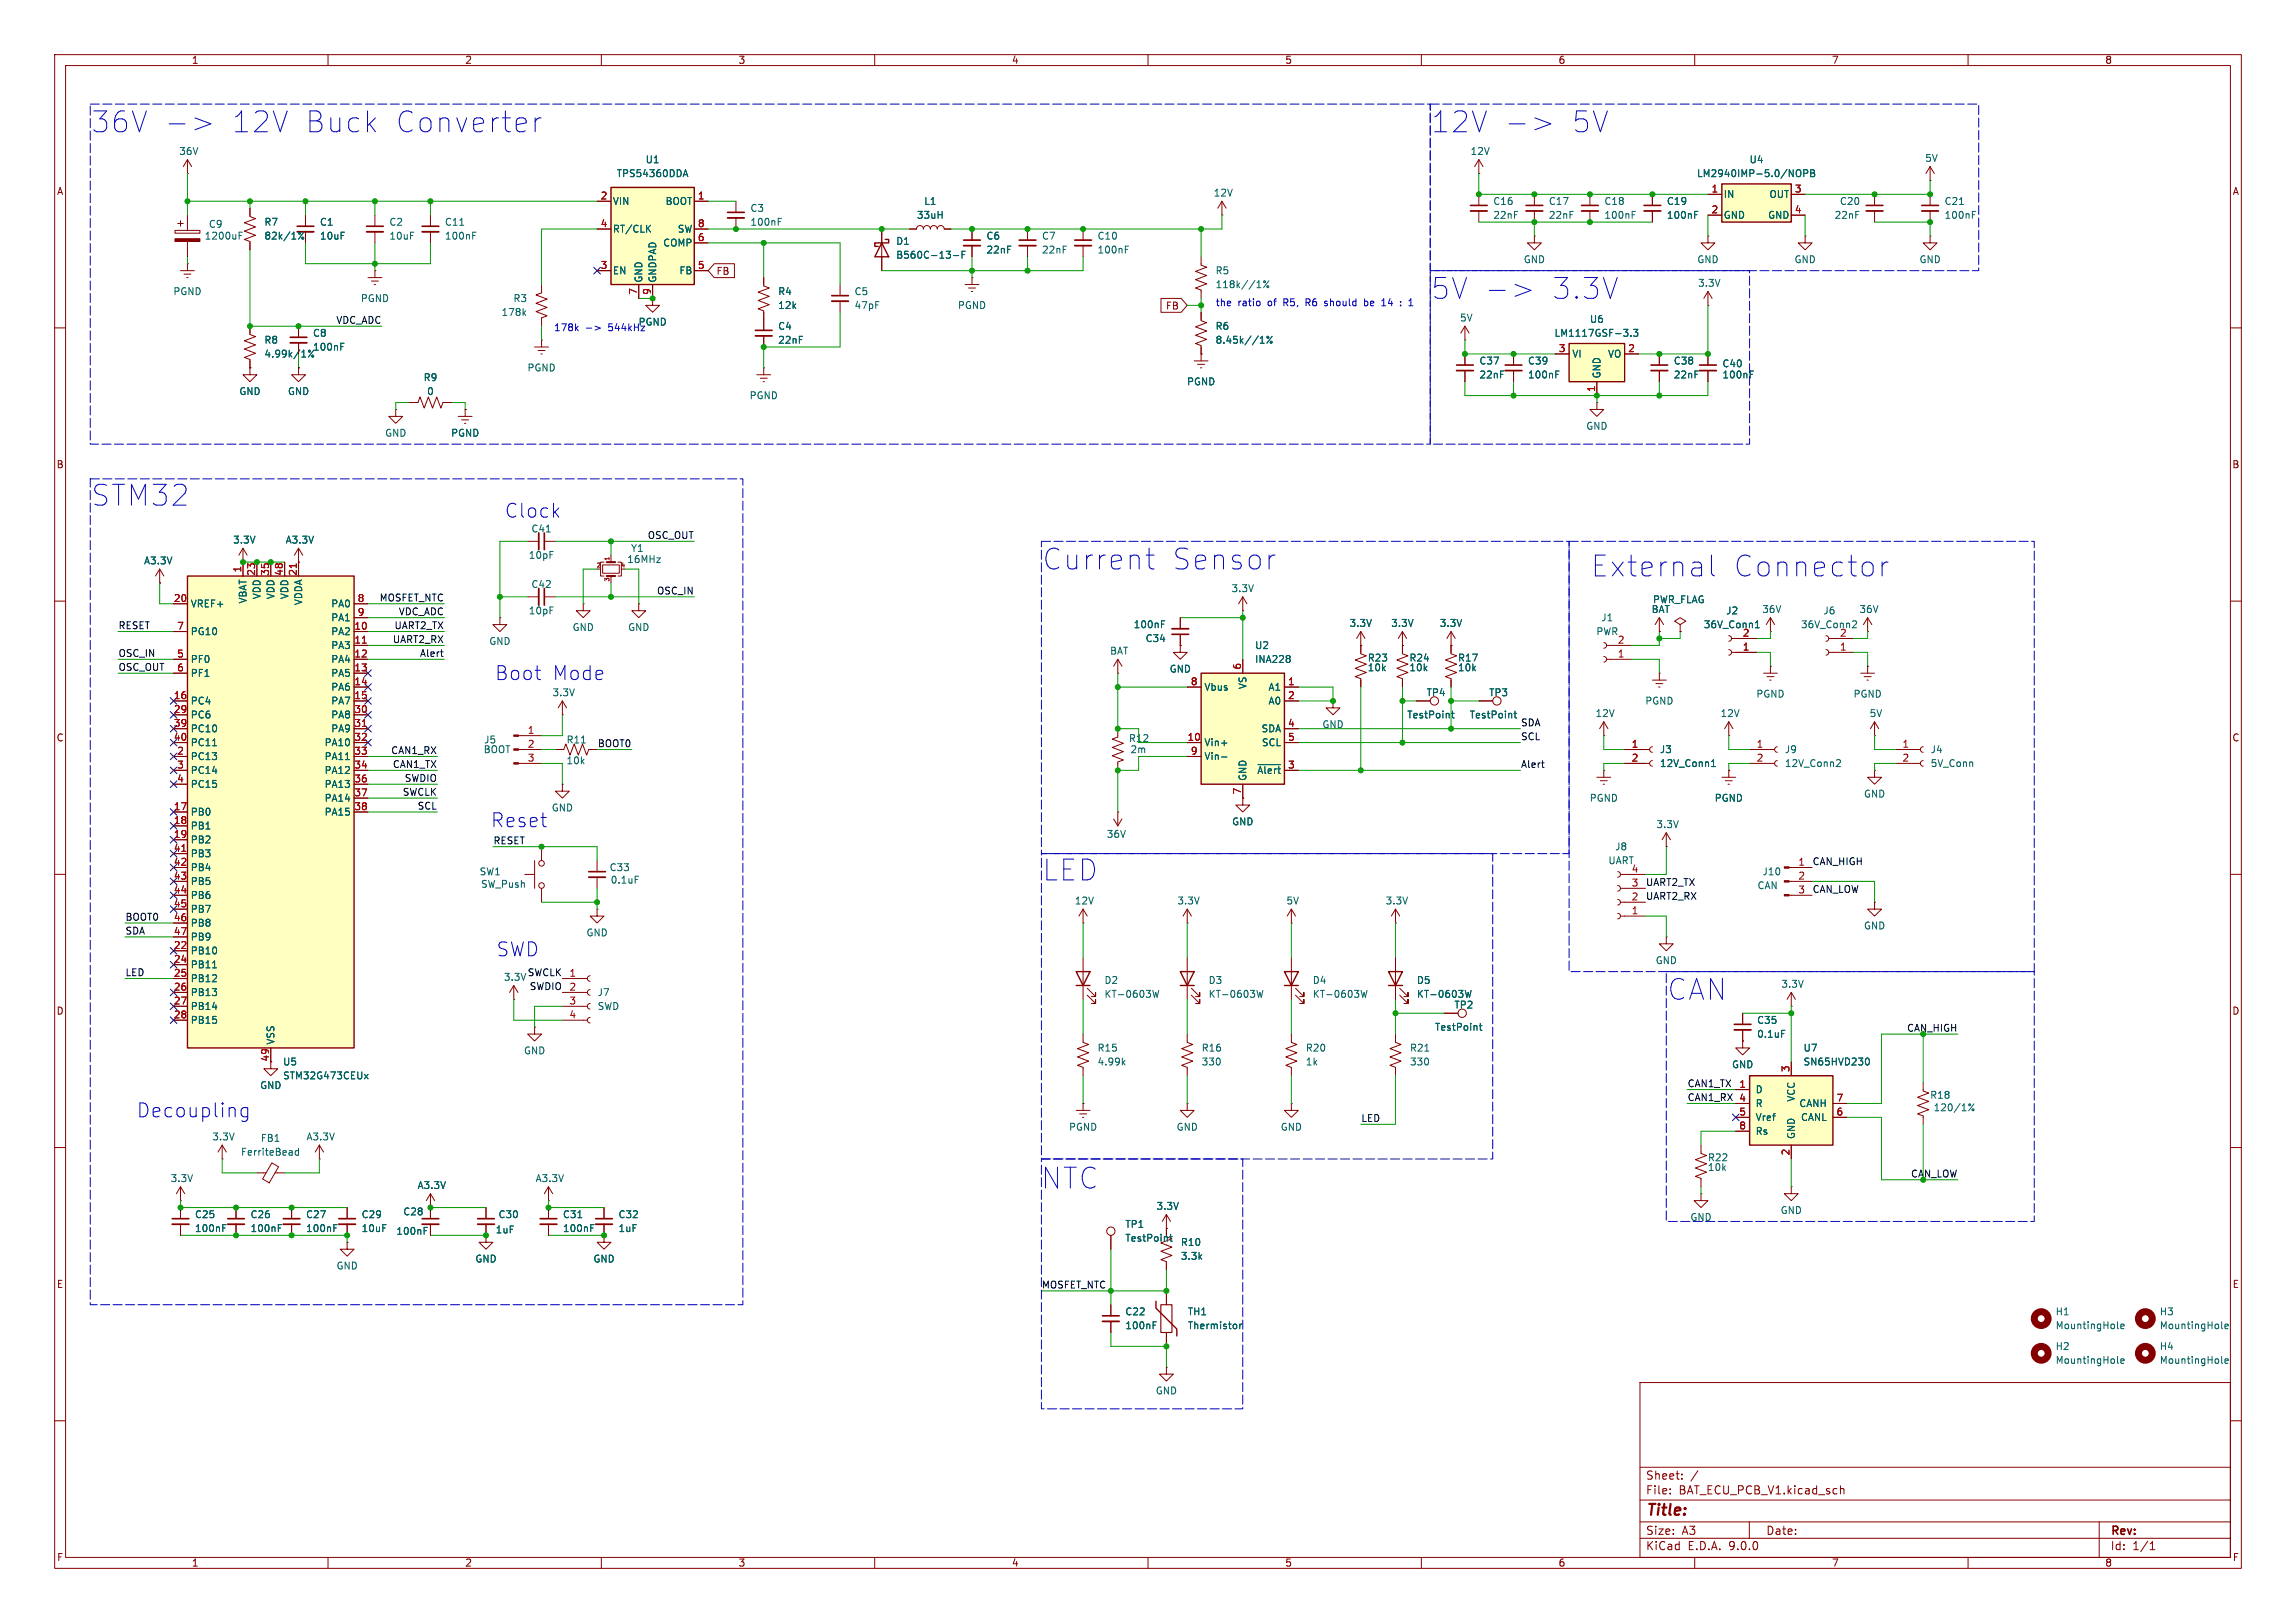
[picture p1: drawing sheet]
<svg xmlns="http://www.w3.org/2000/svg" width="420mm" height="297mm" viewBox="0 0 420 297" stroke-linecap="round" stroke-linejoin="round" font-family="sans-serif">
<defs><g id="words">
<g font-size="5.3" fill="#0000c2">
<text x="16.5" y="24.5">36V -&gt;</text>
<text x="41.7" y="24.5">12V Buck</text>
<text x="71" y="24.5">Converter</text>
<text x="261.6" y="24.5">12V -&gt;</text>
<text x="286.8" y="24.5">5V</text>
<text x="261.6" y="55">5V -&gt;</text>
<text x="283.1" y="55">3.3V</text>
<text x="16.5" y="92.8">STM32</text>
<text x="190.5" y="104.5">Current</text>
<text x="214" y="104.5">Sensor</text>
<text x="290.8" y="105.8">External</text>
<text x="316.7" y="105.8">Connector</text>
<text x="190.5" y="161.4">LED</text>
<text x="304.8" y="183.2">CAN</text>
<text x="190.2" y="217.8">NTC</text>
</g>
<g font-size="3.5" fill="#0000c2">
<text x="92.2" y="95">Clock</text>
<text x="90.4" y="124.7">Boot</text>
<text x="100.9" y="124.7">Mode</text>
<text x="89.7" y="151.6">Reset</text>
<text x="90.7" y="175.2">SWD</text>
<text x="24.9" y="204.7">Decoupling</text>
</g>
<text font-size="2.8" fill="#840000" x="301" y="277.9">Title:</text>
<g font-size="2.1" fill="#840000">
<text x="301" y="273.7">File:</text>
<text x="301" y="271">Sheet:</text>
<text x="307.1" y="273.7">BAT_ECU_PCB_V1.kicad_sch</text>
<text x="301" y="281.1">Size:</text>
<text x="307.6" y="281.1">A3</text>
<text x="323" y="281.1">Date:</text>
<text x="386" y="281.3">Rev:</text>
<text x="301" y="283.9">KiCad</text>
<text x="308.7" y="283.9">E.D.A.</text>
<text x="316.3" y="283.9">9.0.0</text>
<text x="386" y="283.9">Id:</text>
<text x="390.1" y="283.9">1/1</text>
</g>
<g font-size="1.8" fill="#840000">
<text x="35" y="11.9">1</text>
<text x="85" y="11.9">2</text>
<text x="135" y="11.9">3</text>
<text x="185" y="11.9">4</text>
<text x="235" y="11.9">5</text>
<text x="285" y="11.9">6</text>
<text x="335" y="11.9">7</text>
<text x="385" y="11.9">8</text>
<text x="10.3" y="35.9">A</text>
<text x="408.3" y="35.9">A</text>
<text x="131" y="50.5">FB</text>
<text x="213.2" y="56.8">FB</text>
<text x="10.3" y="85.9">B</text>
<text x="408.2" y="85.9">B</text>
<text x="10.3" y="135.9">C</text>
<text x="408.2" y="135.9">C</text>
<text x="10.3" y="185.9">D</text>
<text x="408.2" y="185.9">D</text>
<text x="10.3" y="235.9">E</text>
<text x="408.3" y="235.9">E</text>
<text x="10.3" y="285.9">F</text>
<text x="35" y="286.9">1</text>
<text x="85" y="286.9">2</text>
<text x="135" y="286.9">3</text>
<text x="185" y="286.9">4</text>
<text x="235" y="286.9">5</text>
<text x="285" y="286.9">6</text>
<text x="335" y="286.9">7</text>
<text x="385" y="286.9">8</text>
<text x="408.3" y="285.9">F</text>
</g>
<g font-size="1.8" fill="#006464">
<text x="32.7" y="28.5">36V</text>
<text x="268.9" y="28.5">12V</text>
<text x="352.1" y="29.8">5V</text>
<text x="112.7" y="32.6">TPS54360DDA</text>
<text x="118" y="30.1">U1</text>
<text x="310.3" y="32.6">LM2940IMP-5.0/NOPB</text>
<text x="319.9" y="30.1">U4</text>
<text x="38.1" y="41.9">C9</text>
<text x="48.3" y="41.5">R7</text>
<text x="58.4" y="41.5">C1</text>
<text x="71.1" y="41.5">C2</text>
<text x="81.3" y="41.5">C11</text>
<text x="112" y="37.7">VIN</text>
<text x="121.6" y="37.7">BOOT</text>
<text x="137.2" y="39">C3</text>
<text x="137.2" y="41.5">100nF</text>
<text x="167.6" y="40.2">33uH</text>
<text x="169" y="37.7">L1</text>
<text x="221.9" y="36.2">12V</text>
<text x="273.1" y="37.7">C16</text>
<text x="273.1" y="40.2">22nF</text>
<text x="283.2" y="37.7">C17</text>
<text x="283.2" y="40.2">22nF</text>
<text x="293.4" y="40.2">100nF</text>
<text x="293.4" y="37.7">C18</text>
<text x="304.8" y="40.2">100nF</text>
<text x="304.8" y="37.7">C19</text>
<text x="315.2" y="36.4">IN</text>
<text x="315.2" y="40.2">GND</text>
<text x="323.3" y="40.2">GND</text>
<text x="323.6" y="36.4">OUT</text>
<text x="335.5" y="40.2">22nF</text>
<text x="336.5" y="37.7">C20</text>
<text x="355.6" y="40.2">100nF</text>
<text x="355.6" y="37.7">C21</text>
<text x="37.3" y="44">1200uF</text>
<text x="48.3" y="44">82k/1%</text>
<text x="58.4" y="44">10uF</text>
<text x="71.1" y="44">10uF</text>
<text x="81.3" y="44">100nF</text>
<text x="112" y="42.8">RT/CLK</text>
<text x="121.2" y="45.3">COMP</text>
<text x="123.9" y="42.8">SW</text>
<text x="163.8" y="45">D1</text>
<text x="163.8" y="47.5">B560C-13-F</text>
<text x="180.3" y="44">C6</text>
<text x="180.3" y="46.6">22nF</text>
<text x="190.5" y="44">C7</text>
<text x="190.5" y="46.6">22nF</text>
<text x="200.7" y="46.6">100nF</text>
<text x="200.7" y="44">C10</text>
<text x="112" y="50.4">EN</text>
<text x="117.7" y="51.8" transform="rotate(-90 117.7 51.8)">GND</text>
<text x="120.2" y="51.8" transform="rotate(-90 120.2 51.8)">GNDPAD</text>
<text x="124.2" y="50.4">FB</text>
<text x="222.3" y="50.4">R5</text>
<text x="222.3" y="52.9">118k//1%</text>
<text x="278.6" y="48.4">GND</text>
<text x="310.4" y="48.4">GND</text>
<text x="310.5" y="52.7">3.3V</text>
<text x="328.2" y="48.4">GND</text>
<text x="351" y="48.4">GND</text>
<text x="31.6" y="54.2">PGND</text>
<text x="65.9" y="55.5">PGND</text>
<text x="91.7" y="58">178k</text>
<text x="93.8" y="55.5">R3</text>
<text x="116.7" y="59.8">PGND</text>
<text x="142.2" y="54.2">R4</text>
<text x="142.2" y="56.7">12k</text>
<text x="156.2" y="54.2">C5</text>
<text x="156.2" y="56.7">47pF</text>
<text x="175.1" y="56.7">PGND</text>
<text x="267" y="59">5V</text>
<text x="290.7" y="59.3">U6</text>
<text x="48.3" y="63.1">R8</text>
<text x="48.3" y="65.6">4.99k/1%</text>
<text x="57.2" y="61.8">C8</text>
<text x="57.2" y="64.4">100nF</text>
<text x="142.2" y="60.6">C4</text>
<text x="142.2" y="63.1">22nF</text>
<text x="222.3" y="60.6">R6</text>
<text x="222.3" y="63.1">8.45k//1%</text>
<text x="284.3" y="61.8">LM1117GSF-3.3</text>
<text x="287.5" y="65.6">VI</text>
<text x="294" y="65.6">VO</text>
<text x="77.4" y="70">R9</text>
<text x="96.4" y="68.2">PGND</text>
<text x="217" y="70.7">PGND</text>
<text x="270.5" y="66.9">C37</text>
<text x="270.5" y="69.4">22nF</text>
<text x="279.4" y="69.4">100nF</text>
<text x="279.4" y="66.9">C39</text>
<text x="293" y="69.3" transform="rotate(-90 293 69.3)">GND</text>
<text x="306.1" y="66.9">C38</text>
<text x="306.1" y="69.4">22nF</text>
<text x="315" y="69.4">100nF</text>
<text x="315" y="67.4">C40</text>
<text x="43.7" y="72.5">GND</text>
<text x="52.6" y="72.5">GND</text>
<text x="78" y="72.5">0</text>
<text x="137" y="73.3">PGND</text>
<text x="70.4" y="80.1">GND</text>
<text x="82.4" y="80.1">PGND</text>
<text x="290.1" y="78.8">GND</text>
<text x="42.5" y="99.7">3.3V</text>
<text x="52.2" y="99.7">A3.3V</text>
<text x="97.1" y="97.6">C41</text>
<text x="115.3" y="101.2">Y1</text>
<text x="26.3" y="103.5">A3.3V</text>
<text x="96.6" y="102.5">10pF</text>
<text x="97.1" y="107.8">C42</text>
<text x="114.6" y="103.2">16MHz</text>
<text x="34.8" y="111.4">VREF+</text>
<text x="45.3" y="110.5" transform="rotate(-90 45.3 110.5)">VBAT</text>
<text x="47.9" y="109.7" transform="rotate(-90 47.9 109.7)">VDD</text>
<text x="50.4" y="109.7" transform="rotate(-90 50.4 109.7)">VDD</text>
<text x="52.9" y="109.7" transform="rotate(-90 52.9 109.7)">VDD</text>
<text x="55.5" y="110.8" transform="rotate(-90 55.5 110.8)">VDDA</text>
<text x="60.5" y="111.4">PA0</text>
<text x="60.5" y="113.9">PA1</text>
<text x="96.6" y="112.6">10pF</text>
<text x="225.2" y="108.6">3.3V</text>
<text x="292.8" y="113.9">J1</text>
<text x="302" y="112.4">BAT</text>
<text x="302.3" y="110.6">PWR_FLAG</text>
<text x="315.7" y="112.6">J2</text>
<text x="322.2" y="112.4">36V</text>
<text x="333.5" y="112.6">J6</text>
<text x="340" y="112.4">36V</text>
<text x="34.8" y="116.4">PG10</text>
<text x="60.5" y="116.4">PA2</text>
<text x="60.5" y="119">PA3</text>
<text x="89.4" y="118.2">GND</text>
<text x="104.6" y="115.7">GND</text>
<text x="114.8" y="115.7">GND</text>
<text x="203" y="120">BAT</text>
<text x="207.3" y="115.2">100nF</text>
<text x="209.5" y="117.7">C34</text>
<text x="229.5" y="119">U2</text>
<text x="246.8" y="114.9">3.3V</text>
<text x="254.4" y="114.9">3.3V</text>
<text x="263.3" y="114.9">3.3V</text>
<text x="291.9" y="116.4">PWR</text>
<text x="311.6" y="115.2">36V_Conn1</text>
<text x="329.3" y="115.2">36V_Conn2</text>
<text x="336.5" y="116.6">2</text>
<text x="34.8" y="121.5">PF0</text>
<text x="34.8" y="124.1">PF1</text>
<text x="60.5" y="121.5">PA4</text>
<text x="60.5" y="124.1">PA5</text>
<text x="213.9" y="123.3">GND</text>
<text x="229.5" y="121.5">INA228</text>
<text x="250.1" y="123">10k</text>
<text x="250.1" y="121.3">R23</text>
<text x="257.7" y="123">10k</text>
<text x="257.7" y="121.3">R24</text>
<text x="266.6" y="123">10k</text>
<text x="266.6" y="121.3">R17</text>
<text x="34.8" y="129.1">PC4</text>
<text x="34.8" y="131.7">PC6</text>
<text x="60.5" y="126.6">PA6</text>
<text x="60.5" y="129.1">PA7</text>
<text x="60.5" y="131.7">PA8</text>
<text x="101" y="127.6">3.3V</text>
<text x="220.2" y="126.6">Vbus</text>
<text x="228.2" y="126.2" transform="rotate(-90 228.2 126.2)">VS</text>
<text x="231.9" y="126.6">A1</text>
<text x="231.9" y="129.1">A0</text>
<text x="257.3" y="131.7">TestPoint</text>
<text x="260.9" y="127.6">TP4</text>
<text x="268.7" y="131.7">TestPoint</text>
<text x="272.3" y="127.6">TP3</text>
<text x="291.8" y="131.4">12V</text>
<text x="300.9" y="129.1">PGND</text>
<text x="314.6" y="131.4">12V</text>
<text x="321.2" y="127.9">PGND</text>
<text x="339" y="127.9">PGND</text>
<text x="341.9" y="131.4">5V</text>
<text x="34.8" y="134.2">PC10</text>
<text x="34.8" y="136.8">PC11</text>
<text x="59.3" y="136.8">PA10</text>
<text x="60.5" y="134.2">PA9</text>
<text x="88.5" y="136.2">J5</text>
<text x="103.5" y="136.2">R11</text>
<text x="206.4" y="136">R12</text>
<text x="220.2" y="136.8">Vin+</text>
<text x="230.7" y="134.2">SDA</text>
<text x="230.7" y="136.8">SCL</text>
<text x="241.8" y="133.5">GND</text>
<text x="34.8" y="139.3">PC13</text>
<text x="34.8" y="141.8">PC14</text>
<text x="59.3" y="139.3">PA11</text>
<text x="59.3" y="141.8">PA12</text>
<text x="88.4" y="138">BOOT</text>
<text x="103.5" y="140.1">10k</text>
<text x="206.7" y="138">2m</text>
<text x="220.2" y="139.3">Vin-</text>
<text x="228.2" y="143" transform="rotate(-90 228.2 143)">GND</text>
<text x="229.9" y="141.8">~{Alert}</text>
<text x="303.5" y="138">J3</text>
<text x="303.5" y="140.6">12V_Conn1</text>
<text x="326.4" y="138">J9</text>
<text x="326.4" y="140.6">12V_Conn2</text>
<text x="353.1" y="138">J4</text>
<text x="353.1" y="140.6">5V_Conn</text>
<text x="34.8" y="144.4">PC15</text>
<text x="34.8" y="149.5">PB0</text>
<text x="59.3" y="144.4">PA13</text>
<text x="59.3" y="146.9">PA14</text>
<text x="59.3" y="149.5">PA15</text>
<text x="100.8" y="148.7">GND</text>
<text x="290.7" y="146.9">PGND</text>
<text x="313.6" y="146.9">PGND</text>
<text x="340.9" y="146.2">GND</text>
<text x="34.8" y="152">PB1</text>
<text x="34.8" y="154.5">PB2</text>
<text x="202.4" y="153.5">36V</text>
<text x="225.3" y="151.2">GND</text>
<text x="295.4" y="155.8">J8</text>
<text x="302.9" y="151.7">3.3V</text>
<text x="34.8" y="157.1">PB3</text>
<text x="34.8" y="159.6">PB4</text>
<text x="87.6" y="160.4">SW1</text>
<text x="111.4" y="159.6">C33</text>
<text x="111.6" y="161.9">0.1uF</text>
<text x="294.1" y="158.3">UART</text>
<text x="322.3" y="160.4">J10</text>
<text x="34.8" y="162.2">PB5</text>
<text x="34.8" y="164.7">PB6</text>
<text x="34.8" y="167.2">PB7</text>
<text x="87.9" y="162.7">SW_Push</text>
<text x="196.5" y="165.7">12V</text>
<text x="215.3" y="165.7">3.3V</text>
<text x="235.2" y="165.7">5V</text>
<text x="253.4" y="165.7">3.3V</text>
<text x="321.4" y="162.9">CAN</text>
<text x="34.8" y="169.8">PB8</text>
<text x="34.8" y="172.3">PB9</text>
<text x="107.2" y="171.6">GND</text>
<text x="340.9" y="170.3">GND</text>
<text x="34.8" y="174.9">PB10</text>
<text x="34.8" y="177.4">PB11</text>
<text x="34.8" y="179.9">PB12</text>
<text x="92.1" y="179.7">3.3V</text>
<text x="302.8" y="176.6">GND</text>
<text x="34.8" y="182.5">PB13</text>
<text x="34.8" y="185">PB14</text>
<text x="109.2" y="182.5">J7</text>
<text x="109.2" y="185">SWD</text>
<text x="201.9" y="180.3">D2</text>
<text x="201.9" y="182.8">KT-0603W</text>
<text x="221" y="180.3">D3</text>
<text x="221" y="182.8">KT-0603W</text>
<text x="240" y="180.3">D4</text>
<text x="240" y="182.8">KT-0603W</text>
<text x="259.1" y="180.3">D5</text>
<text x="259.1" y="182.8">KT-0603W</text>
<text x="265.9" y="184.8">TP2</text>
<text x="325.8" y="180.9">3.3V</text>
<text x="34.8" y="187.6">PB15</text>
<text x="50.4" y="191.3" transform="rotate(-90 50.4 191.3)">VSS</text>
<text x="262.4" y="188.8">TestPoint</text>
<text x="321.3" y="187.6">C35</text>
<text x="321.3" y="190.1">0.1uF</text>
<text x="51.7" y="195.2">U5</text>
<text x="51.7" y="197.7">STM32G473CEUx</text>
<text x="95.8" y="193.1">GND</text>
<text x="200.7" y="192.6">R15</text>
<text x="200.7" y="195.2">4.99k</text>
<text x="219.7" y="195.2">330</text>
<text x="219.7" y="192.6">R16</text>
<text x="238.8" y="192.6">R20</text>
<text x="238.8" y="195.2">1k</text>
<text x="257.8" y="195.2">330</text>
<text x="257.8" y="192.6">R21</text>
<text x="316.7" y="195.7">GND</text>
<text x="329.8" y="192.6">U7</text>
<text x="329.8" y="195.2">SN65HVD230</text>
<text x="47.5" y="199.5">GND</text>
<text x="321.1" y="200.3">D</text>
<text x="321.1" y="202.8">R</text>
<text x="328.5" y="201.7" transform="rotate(-90 328.5 201.7)">VCC</text>
<text x="329" y="202.8">CANH</text>
<text x="353" y="201.3">R18</text>
<text x="353.6" y="203.6">120/1%</text>
<text x="38.7" y="208.9">3.3V</text>
<text x="47.6" y="209.1">FB1</text>
<text x="56" y="208.9">A3.3V</text>
<text x="195.4" y="207.1">PGND</text>
<text x="215.1" y="207.1">GND</text>
<text x="234.2" y="207.1">GND</text>
<text x="321.1" y="205.3">Vref</text>
<text x="321.1" y="207.9">Rs</text>
<text x="328.5" y="208.5" transform="rotate(-90 328.5 208.5)">GND</text>
<text x="329.3" y="205.3">CANL</text>
<text x="44" y="211.7">FerriteBead</text>
<text x="312.3" y="214.5">10k</text>
<text x="312.3" y="212.7">R22</text>
<text x="31.1" y="216.5">3.3V</text>
<text x="76.3" y="217.8">A3.3V</text>
<text x="97.9" y="216.5">A3.3V</text>
<text x="211.5" y="221.6">3.3V</text>
<text x="35.6" y="225.7">100nF</text>
<text x="35.6" y="223.1">C25</text>
<text x="45.7" y="225.7">100nF</text>
<text x="45.7" y="223.1">C26</text>
<text x="55.9" y="225.7">100nF</text>
<text x="55.9" y="223.1">C27</text>
<text x="66" y="223.1">C29</text>
<text x="66" y="225.7">10uF</text>
<text x="72.4" y="226.2">100nF</text>
<text x="73.7" y="222.6">C28</text>
<text x="90.6" y="225.9">1uF</text>
<text x="91.1" y="223.1">C30</text>
<text x="102.9" y="225.7">100nF</text>
<text x="102.9" y="223.1">C31</text>
<text x="113" y="225.7">1uF</text>
<text x="113" y="223.1">C32</text>
<text x="205.7" y="224.9">TP1</text>
<text x="205.7" y="227.4">TestPoint</text>
<text x="309.1" y="223.6">GND</text>
<text x="325.6" y="222.4">GND</text>
<text x="61.5" y="232.5">GND</text>
<text x="86.9" y="231.2">GND</text>
<text x="108.5" y="231.2">GND</text>
<text x="215.9" y="230.7">3.3k</text>
<text x="215.9" y="228.2">R10</text>
<text x="205.7" y="243.4">100nF</text>
<text x="205.7" y="240.9">C22</text>
<text x="217.2" y="243.4">Thermistor</text>
<text x="217.2" y="240.9">TH1</text>
<text x="375.9" y="240.9">H1</text>
<text x="375.9" y="243.4">MountingHole</text>
<text x="395" y="240.9">H3</text>
<text x="395" y="243.4">MountingHole</text>
<text x="375.9" y="247.2">H2</text>
<text x="375.9" y="249.8">MountingHole</text>
<text x="395" y="247.2">H4</text>
<text x="395" y="249.8">MountingHole</text>
<text x="211.3" y="255.4">GND</text>
</g>
<g font-size="1.8" fill="#a90000">
<text x="313" y="35.3">1</text>
<text x="328.2" y="35.3">3</text>
<text x="109.8" y="36.6">2</text>
<text x="109.8" y="41.7">4</text>
<text x="127.6" y="36.6">1</text>
<text x="127.6" y="41.7">8</text>
<text x="313" y="39.1">2</text>
<text x="328.2" y="39.1">4</text>
<text x="127.6" y="44.2">6</text>
<text x="109.8" y="49.3">3</text>
<text x="127.6" y="49.3">5</text>
<text x="116.6" y="54" transform="rotate(-90 116.6 54)">7</text>
<text x="119.1" y="54" transform="rotate(-90 119.1 54)">9</text>
<text x="285" y="64.5">3</text>
<text x="297.7" y="64.5">2</text>
<text x="291.8" y="71.8" transform="rotate(-90 291.8 71.8)">1</text>
<text x="44.2" y="104.8" transform="rotate(-90 44.2 104.8)">1</text>
<text x="46.7" y="105.5" transform="rotate(-90 46.7 105.5)">23</text>
<text x="49.3" y="105.5" transform="rotate(-90 49.3 105.5)">35</text>
<text x="51.8" y="105.5" transform="rotate(-90 51.8 105.5)">48</text>
<text x="54.4" y="105.5" transform="rotate(-90 54.4 105.5)">21</text>
<text x="31.7" y="110.2">20</text>
<text x="65.3" y="110.2">8</text>
<text x="65.3" y="112.8">9</text>
<text x="32.3" y="115.3">7</text>
<text x="64.7" y="115.3">10</text>
<text x="64.7" y="117.9">11</text>
<text x="295.8" y="117.9">2</text>
<text x="318.7" y="119.1">1</text>
<text x="318.7" y="116.6">2</text>
<text x="336.5" y="119.1">1</text>
<text x="32.3" y="120.4">5</text>
<text x="32.3" y="122.9">6</text>
<text x="64.7" y="120.4">12</text>
<text x="64.7" y="122.9">13</text>
<text x="64.7" y="125.5">14</text>
<text x="217.7" y="125.5">8</text>
<text x="227.1" y="122.6" transform="rotate(-90 227.1 122.6)">6</text>
<text x="235.5" y="125.5">1</text>
<text x="295.8" y="120.4">1</text>
<text x="31.7" y="128">16</text>
<text x="31.7" y="130.6">29</text>
<text x="64.7" y="128">15</text>
<text x="64.7" y="130.6">30</text>
<text x="235.5" y="128">2</text>
<text x="31.7" y="133.1">39</text>
<text x="31.7" y="135.6">40</text>
<text x="64.7" y="133.1">31</text>
<text x="64.7" y="135.6">32</text>
<text x="96.4" y="134.4">1</text>
<text x="96.4" y="136.9">2</text>
<text x="217.1" y="135.6">10</text>
<text x="235.5" y="133.1">4</text>
<text x="235.5" y="135.6">5</text>
<text x="298.4" y="136.9">1</text>
<text x="321.2" y="136.9">1</text>
<text x="347.9" y="136.9">1</text>
<text x="32.3" y="138.2">2</text>
<text x="32.3" y="140.7">3</text>
<text x="32.3" y="143.3">4</text>
<text x="64.7" y="138.2">33</text>
<text x="64.7" y="140.7">34</text>
<text x="64.7" y="143.3">36</text>
<text x="96.4" y="139.4">3</text>
<text x="217.7" y="138.2">9</text>
<text x="235.5" y="140.7">3</text>
<text x="298.4" y="139.4">2</text>
<text x="321.2" y="139.4">2</text>
<text x="347.9" y="139.4">2</text>
<text x="31.7" y="148.3">17</text>
<text x="64.7" y="145.8">37</text>
<text x="64.7" y="148.3">38</text>
<text x="227.1" y="145.5" transform="rotate(-90 227.1 145.5)">7</text>
<text x="31.7" y="150.9">18</text>
<text x="31.7" y="153.4">19</text>
<text x="31.7" y="156">41</text>
<text x="31.7" y="158.5">42</text>
<text x="31.7" y="161">43</text>
<text x="298.4" y="159.8">4</text>
<text x="328.9" y="158.5">1</text>
<text x="328.9" y="161">2</text>
<text x="31.7" y="163.6">44</text>
<text x="31.7" y="166.1">45</text>
<text x="298.4" y="167.4">1</text>
<text x="298.4" y="164.8">2</text>
<text x="298.4" y="162.3">3</text>
<text x="328.9" y="163.6">3</text>
<text x="31.7" y="168.7">46</text>
<text x="31.7" y="171.2">47</text>
<text x="31.7" y="173.7">22</text>
<text x="31.7" y="176.3">24</text>
<text x="31.7" y="178.8">25</text>
<text x="104.1" y="178.8">1</text>
<text x="31.7" y="181.4">26</text>
<text x="31.7" y="183.9">27</text>
<text x="104.1" y="181.4">2</text>
<text x="104.1" y="183.9">3</text>
<text x="31.7" y="186.4">28</text>
<text x="104.1" y="186.4">4</text>
<text x="49.3" y="194.4" transform="rotate(-90 49.3 194.4)">49</text>
<text x="327.4" y="196.3" transform="rotate(-90 327.4 196.3)">3</text>
<text x="318.1" y="199.1">1</text>
<text x="318.1" y="201.7">4</text>
<text x="335.8" y="201.7">7</text>
<text x="318.1" y="204.2">5</text>
<text x="318.1" y="206.8">8</text>
<text x="335.8" y="204.2">6</text>
<text x="327.4" y="211.5" transform="rotate(-90 327.4 211.5)">2</text>
</g>
<g font-size="1.8" fill="#0f0f0f">
<text x="61.4" y="59.3">VDC_ADC</text>
<text x="118.4" y="98.7">OSC_OUT</text>
<text x="69.3" y="110.1">MOSFET_NTC</text>
<text x="72.9" y="112.7">VDC_ADC</text>
<text x="120.1" y="108.9">OSC_IN</text>
<text x="21.6" y="115.2">RESET</text>
<text x="71.8" y="117.8">UART2_RX</text>
<text x="72.1" y="115.2">UART2_TX</text>
<text x="21.6" y="120.3">OSC_IN</text>
<text x="21.6" y="122.8">OSC_OUT</text>
<text x="76.7" y="120.3">Alert</text>
<text x="109.3" y="136.8">BOOT0</text>
<text x="278.1" y="133">SDA</text>
<text x="278.1" y="135.5">SCL</text>
<text x="71.5" y="138.1">CAN1_RX</text>
<text x="71.8" y="140.6">CAN1_TX</text>
<text x="73.9" y="143.2">SWDIO</text>
<text x="278.1" y="140.6">Alert</text>
<text x="73.6" y="145.7">SWCLK</text>
<text x="76.3" y="148.2">SCL</text>
<text x="90.2" y="154.6">RESET</text>
<text x="331.5" y="158.4">CAN_HIGH</text>
<text x="301" y="162.2">UART2_TX</text>
<text x="301" y="164.8">UART2_RX</text>
<text x="331.5" y="163.5">CAN_LOW</text>
<text x="22.9" y="171.1">SDA</text>
<text x="22.9" y="168.6">BOOT0</text>
<text x="22.9" y="178.7">LED</text>
<text x="96.4" y="178.7">SWCLK</text>
<text x="96.8" y="181.3">SWDIO</text>
<text x="308.6" y="201.6">CAN1_RX</text>
<text x="308.6" y="199">CAN1_TX</text>
<text x="248.9" y="205.4">LED</text>
<text x="190.5" y="235.9">MOSFET_NTC</text>
</g>
<g font-size="1.8" fill="#0000c2">
<text x="222.3" y="56.2">the</text>
<text x="226.4" y="56.2">ratio</text>
<text x="232" y="56.2">of</text>
<text x="235.1" y="56.2">R5,</text>
<text x="239.3" y="56.2">R6</text>
<text x="243" y="56.2">should</text>
<text x="250.4" y="56.2">be</text>
<text x="253.8" y="56.2">14</text>
<text x="257.4" y="56.2">:</text>
<text x="101.3" y="60.8">178k</text>
<text x="111.4" y="60.8">544kHz</text>
</g>
<g font-size="1.8" fill="#009600">
<text x="348.7" y="188.9">CAN_HIGH</text>
<text x="349.5" y="215.6">CAN_LOW</text>
</g>
<g font-size="1.1" fill="#a90000">
<text x="109" y="103.9">2</text>
<text x="111.5" y="106.6" transform="rotate(-90 111.5 106.6)">3</text>
<text x="111.5" y="102.8" transform="rotate(-90 111.5 102.8)">1</text>
<text x="113.5" y="103.9">4</text>
</g>
</g></defs>
<g fill="none" stroke="#840000" stroke-width=".18">
<path d="M10 10h400v277h-400zM12 12h396v273h-396zM60 10v2M110 10v2M160 10v2M210 10v2M260 10v2M310 10v2M360 10v2M68.6 39.4v2M270.5 31.8h.1M270.5 29.2l-.8 1.3"/>
<path d="M270.5 29.2l.8 1.3M270.5 29.2v2.6M68.6 42.4v2.1M139.7 50.8v1.5l1 .4-2 .8 2 .7-2 .8 2 .8-2 .7 1 .4v3.6M153.7 52.1v2M153.7 55.1v2.1M176.5 52.1h2.6M177.2 52.7h1.2M177.7 53.3h.2M177.8 50.8h.1M177.8 41.9v2M177.8 45v2"/>
<path d="M177.8 50.8v1.3M312.4 55.9h.1M312.4 53.3l-.7 1.3M312.4 53.3l.8 1.3M312.4 53.3v2.6M10 60h2M45.7 67.3v1.3h1.3l-1.3 1.3-1.3-1.3h1.3M45.7 67.3h.1M54.6 67.3v1.3h1.3l-1.3 1.3-1.3-1.3h1.3M54.6 67.3h.1M139.7 61.5v2M268 64.8v2"/>
<path d="M268 67.8v2.1M276.9 64.8v2M276.9 67.8v2.1M292.1 73.7v1.2h1.3l-1.3 1.3-1.3-1.3h1.3M292.1 73.7h.1M408 60h2M10 110h2M408 110h2M94.8 134.6h4.3M94.8 137.2h4.3M94.8 139.7h4.3M10 160h2"/>
<path d="M97.8 157.5v5.1M99.1 154.9v2.6M408 160h2M96 160h1.8M99.1 162.6v2.5M94 182.9h.1M94 180.3l-.8 1.3M94 180.3l.7 1.3M94 180.3v2.6M10 210h2M408 210h2M300 253h108v32h-108z"/>
<path d="M10 260h2M300 278.5h108M300 274.5h108M300 268.5h108M305.5 273.2v.2M305.5 272.5v.1M307.7 270.5v.2M307.7 269.8v.1M310.6 269.1l-1.3 1.9M320 278.5v3M336.7 271.9v1.5M336.7 272.5l.2-.1 .3 .1 .1 .9"/>
<path d="M384 278.5v6.5M408 260h2M60 285v2M110 285v2M160 285v2M210 285v2M260 285v2M300 281.5h108M310 285v2M360 285v2M393.3 283.6h.9M393.3 282.5l.4-.4v1.5"/>
<circle cx="99.1" cy="158" r=".51"/>
<circle cx="99.1" cy="162.1" r=".51"/>
</g>
<path d="M67.1 41.4h3M152.1 54.1h3.1M176.3 43.9h3M138.2 60.5h3M266.4 66.8h3.1M275.3 66.8h3.1" fill="none" stroke="#840000" stroke-width=".3"/>
<path d="M67.1 42.4h3M152.1 55.1h3.1M176.3 45h3M138.2 61.5h3M266.4 67.8h3.1M275.3 67.8h3.1" fill="none" stroke="#840000" stroke-width=".33"/>
<path d="M284.6 68.5h.4M284.6 67.9h.6" fill="none" stroke="#006464" stroke-width=".18"/>
<g fill="#840000" stroke="#840000" stroke-width=".18">
<path d="M94 134.5h.8v.2h-.8z"/>
<path d="M94 137h.8v.3h-.8z"/>
<path d="M94 139.6h.8v.2h-.8z"/>
</g>
<path d="M315 33.7h12.7v6.9h-12.7z" fill="#ffffc2"/>
<path d="M315 33.7h12.7v6.9h-12.7z" fill="none" stroke="#840000" stroke-width=".25"/>
<g fill="none" stroke="#840000" stroke-width=".18">
<path d="M34.3 39.4v2.8M45.7 38.1v1.5l1 .4-2 .8 2 .7-2 .8 2 .8-2 .7 1 .4v1.5M55.9 39.4v2M78.7 39.4v2M312.4 35.6h2.6M312.4 39.4h2.6M327.7 35.6h2.5M327.7 39.4h2.5M32 42.2h4.6v.5h-4.6zM32.5 40.9h1M33 49.5h2.6M33 40.4v1"/>
<path d="M33.7 50.2h1.2M34.2 50.8h.2M34.3 48.3h.1M34.3 44.2v2.8M34.3 48.3v1.2M45.7 59.7v1.5l1 .4-2 .8 2 .7-2 .8 2 .7-2 .8 1 .4v1.5M54.6 59.7v2M55.9 42.4v2.1M67.3 50.8h2.5M67.9 51.4h1.3M68.5 52.1h.2M68.6 49.5h.1"/>
<path d="M68.6 49.5v1.3M78.7 42.4v2.1M54.6 62.7v2.1M312.4 64.8v2M312.4 67.8v2.1M96.5 99.1h2.1M99.6 99.1h2M29.2 106.7h.1M29.2 104.1l.8 1.3M29.2 104.1l-.8 1.3M29.2 104.1v2.6M44.4 102.9h.1"/>
<path d="M44.4 100.3l-.7 1.3M44.4 100.3l.8 1.3M44.4 100.3v2.6M54.6 102.9h.1M54.6 100.3v2.6M54.6 100.3l-.8 1.3M54.6 100.3l.8 1.3M91.4 113v1.3h1.3l-1.3 1.3-1.2-1.3h1.2M91.4 113h.1M96.5 109.2h2.1M99.6 109.2h2M106.7 110.5v1.3h1.2l-1.2 1.2-1.3-1.2h1.3"/>
<path d="M106.7 110.5h.1M110.2 103.4h3.1v1.5h-3.1zM110.5 102.9h-.6v2.5h.6M111.8 101.6v1.3M111.8 105.4v1.3M113 102.9h.7v2.5h-.7M116.8 110.5v1.3h1.3l-1.3 1.2-1.2-1.2h1.2M116.8 110.5h.1M101.6 137.2h1.5l.4-1.1 .8 2.1 .7-2.1 .8 2.1 .8-2.1 .7 2.1 .4-1h1.5M102.9 130.8h.1M102.9 128.3l-.8 1.2M102.9 128.3l.7 1.2"/>
<path d="M102.9 128.3v2.5M340.4 123.2h2.5M341 123.8h1.3M341.5 124.5h.3M341.6 121.9h.1M341.6 121.9v1.3M102.9 143.5v1.3h1.2l-1.2 1.3-1.3-1.3h1.3M102.9 143.5h.1M109.2 157.5v2M315 142.2h2.5M315.6 142.9h1.3M316.1 143.5h.3"/>
<path d="M316.2 141h.1M316.2 141v1.2M109.2 160.5v2.1M304.8 171.5v1.2h1.3l-1.3 1.3-1.3-1.3h1.3M304.8 171.5h.1M318.8 190.5v1.3h1.2l-1.2 1.2-1.3-1.2h1.3M318.8 190.5h.1M318.8 185.4v2.1M318.8 188.5v2M351.8 198.1v1.5l1 .4-2 .8 2 .7-2 .8 2 .8-2 .7 1 .4v1.5M40.6 212.1h.1M40.6 209.6l-.7 1.2"/>
<path d="M40.6 209.6l.8 1.2M40.6 209.6v2.5M47 214.6h1.6M49.7 212.8l1.3 .7-1.7 3-1.3-.8zM50.3 214.6h1.8M58.4 212.1h.1M58.4 209.6l-.7 1.2M58.4 209.6l.8 1.2M58.4 209.6v2.5M311.1 218.4v1.3h1.3l-1.3 1.3-1.2-1.3h1.2M311.1 218.4h.1M311.1 209.6v1.5l1.1 .4-2.1 .7 2.1 .8-2.1 .7 2.1 .8-2.1 .8 1 .3v1.6"/>
<path d="M327.7 217.2v1.2h1.2l-1.2 1.3-1.3-1.3h1.3M327.7 217.2h.1M43.2 221v2M43.2 224v2.1M53.3 221v2M53.3 224v2.1"/>
</g>
<g fill="none" stroke="#006464" stroke-width=".18">
<path d="M328.9 31.1a.43 .43 0 0 1 .5 .4v.4a.43 .43 0 0 1-.5 .4M330 31.7h.6l.1-.2-.1-.3-.6-.1v1.2M331.2 31.1h.5l.2 .2-.2 .4 .2 .1 .1 .3-.3 .2h-.5zM331.2 31.7h.5M43.7 43.1h.5M43.7 42.5h.6M54.7 42.5h.1l.2 .2-.2 .2-.1-.1M55.6 42.5l-1 1.3M84.1 41.2h.7M86.5 43.1h.4M86.5 42.5h.6M57.4 64.1l-1 1.2"/>
<path d="M62.3 63.4h.5M62.3 62.8h.6M320.2 68.5h.4M320.2 67.9h.6M99.9 97.4h.8M106.4 136h.7M116.2 160.3h.6M325.9 188.5h.6M54.6 210.1v1.3M54.6 210.6h-.4l-.2 .2 .1 .5h.5M361.1 202l-1 1.3M50.9 224.7h.4"/>
<path d="M50.9 224.1h.6M61.1 224.7h.4M61.1 224.1h.6M387.3 249.3l.2 .2M387.3 243l.2 .1M387.9 242.7l.6-.1v-.2l-.4-.1-.2 .2 .1 .6h.5M387.9 249.1l.6-.1v-.3h-.4l-.2 .1 .1 .6h.5M406.4 243l.2 .1M406.4 249.3l.2 .2M407 242.7l.6-.1-.1-.2-.3-.1-.2 .2 .1 .6h.4M407 249.1l.6-.1-.1-.3h-.3l-.2 .1 .1 .6h.4"/>
<circle cx="55.4" cy="43.6" r=".18"/>
<circle cx="56.6" cy="64.3" r=".18"/>
<circle cx="57.2" cy="65.2" r=".18"/>
<circle cx="360.3" cy="202.2" r=".18"/>
<circle cx="360.9" cy="203.1" r=".18"/>
</g>
<path d="M54.4 41.4h3M77.2 41.4h3.1M53.1 61.7h3M310.9 66.8h3M99.6 97.5v3.1M99.6 107.7v3M107.7 159.5h3M317.2 187.5h3.1M41.7 223h3M51.8 223h3.1" fill="none" stroke="#840000" stroke-width=".3"/>
<path d="M54.4 42.4h3M77.2 42.4h3.1M53.1 62.7h3M310.9 67.8h3M98.6 97.5v3.1M98.6 107.7v3M107.7 160.5h3M317.2 188.5h3.1M41.7 224h3M51.8 224h3.1" fill="none" stroke="#840000" stroke-width=".33"/>
<path d="M32 43.7h4.6v.5h-4.6z" fill="#840000" stroke="#840000" stroke-width=".18"/>
<path d="M111 102.9h1.5M111 105.4h1.5" fill="none" stroke="#840000" stroke-width=".38"/>
<g fill="none" stroke="#840000" stroke-width="1.3">
<circle cx="373.4" cy="247.6" r="1.27"/>
<circle cx="373.4" cy="241.3" r="1.27"/>
<circle cx="392.4" cy="241.3" r="1.27"/>
<circle cx="392.4" cy="247.6" r="1.27"/>
</g>
<path d="M320 196.9h15.3v12.7h-15.3z" fill="#ffffc2"/>
<path d="M320 196.9h15.3v12.7h-15.3z" fill="none" stroke="#840000" stroke-width=".25"/>
<g fill="none" stroke="#840000" stroke-width=".18">
<path d="M34.3 31.8h.1M34.3 29.2l-.8 1.3M34.3 29.2l.8 1.3M34.3 29.2v2.6M99.1 52.1v1.5l-1.1 .4 2.1 .7-2.1 .8 2.1 .8-2.1 .7 2.1 .8-1 .4v1.5M74.9 73.7h1.6l.3-1.1 .8 2.1 .8-2.1 .7 2.1 .8-2.1 .7 2.1 .4-1h1.5M334 118.9l.4 .1 .1 .4-.1 .3-.4 .2M334 116.3l.4 .2 .1 .3-.1 .4-.4 .1M334.5 119.4h4.6M334.5 116.8h4.6M317.5 199.4h2.5M327.7 194.3v2.6"/>
<path d="M317.5 201.9h2.5M317.5 204.5h2.5M317.5 207h2.5M327.7 209.6v2.5M335.3 201.9h2.5M335.3 204.5h2.5"/>
</g>
<path d="M95.8 57.2l.4 .5M96.2 56.9l-.5 .5M339.1 113.6l.4 .1 .1 .3-.8 .9h.8M341.4 193.7l.1-.1a.68 .68 0 0 1 .5 .7 .68 .68 0 0 1-.5 .6l-.1-.1" fill="none" stroke="#006464" stroke-width=".18"/>
<path d="M34.3 105.4h30.5v86.4h-30.5z" fill="#ffffc2"/>
<path d="M34.3 105.4h30.5v86.4h-30.5z" fill="none" stroke="#840000" stroke-width=".25"/>
<g fill="none" stroke="#840000" stroke-width=".18">
<path d="M342.9 35.6v2M342.9 38.6v2M353.1 33h.1M353.1 30.5v2.5M353.1 35.6v2M353.1 38.6v2M353.1 30.5l-.8 1.3M353.1 30.5l.7 1.3M119.4 54.6v1.3h1.2l-1.2 1.3-1.3-1.3h1.3M119.4 54.6h.1M166.4 41.9h1.2a.64 .64 0 0 1 .7-.6 .64 .64 0 0 1 .6 .6 .64 .64 0 0 1 .6-.6 .64 .64 0 0 1 .7 .6 .64 .64 0 0 1 .6-.6 .64 .64 0 0 1 .6 .6 .64 .64 0 0 1 .7-.6 .64 .64 0 0 1 .6 .6h1.3M330.2 43.2v1.3h1.3l-1.3 1.2-1.3-1.2h1.3"/>
<path d="M330.2 43.2h.1M353.1 43.2v1.3h1.2l-1.2 1.2-1.3-1.2h1.3M353.1 43.2h.1M97.8 63.5h2.5M98.4 64.1h1.3M98.9 64.8h.3M99.1 62.2h.1M99.1 62.2v1.3M138.4 68.6h2.6M139.1 69.2h1.2M139.6 69.9h.2M139.7 67.3h.1"/>
<path d="M139.7 67.3v1.3M31.7 110.5h2.6M31.7 115.6h2.6M44.4 102.9v2.5M47 102.9v2.5M49.5 102.9v2.5M52.1 102.9v2.5M54.6 102.9v2.5M64.8 110.5h2.5M64.8 115.6h2.5M64.8 113h2.5M64.8 118.1h2.5"/>
<path d="M293.4 117.6l.3 .2 .2 .3-.2 .4-.3 .1M293.9 118.1h4.5M303.5 115.6h.1M303.5 113l-.7 1.3M303.5 113l.8 1.3M303.5 113v2.6M307.3 114.3l1.1-.6-1.1-.7-1 .7 1 .6v1.3M307.3 115.6h.1M316.2 118.9l.4 .1 .1 .4-.1 .3-.4 .2M316.2 116.3l.4 .2 .1 .3-.1 .4-.4 .1M316.7 119.4h4.6M316.7 116.8h4.6"/>
<path d="M323.8 115.6h.1M323.8 113l-.7 1.3M323.8 113l.8 1.3M323.8 113v2.6M341.6 115.6h.1M341.6 113l-.7 1.3M341.6 113l.8 1.3M341.6 113v2.6M31.7 120.7h2.6M31.7 123.2h2.6M31.7 128.3h2.6M31.7 130.8h2.6"/>
<path d="M31.7 133.4h2.6M31.7 135.9h2.6M31.7 138.4h2.6M64.8 120.7h2.5M64.8 123.2h2.5M64.8 128.3h2.5M64.8 130.8h2.5M64.8 133.4h2.5M64.8 135.9h2.5M64.8 138.4h2.5M64.8 125.7h2.5M293.4 120.1l.3 .2 .2 .4-.2 .3-.3 .2"/>
<path d="M293.4 134.6h.1M293.4 132.1l-.8 1.3M293.4 132.1l.7 1.3M293.4 132.1v2.5M293.9 120.7h4.5M297.2 137.2h4.6M297.2 139.7h4.6M302.3 136.7l-.4 .1-.1 .4 .1 .3 .4 .2M302.3 139.2l-.4 .1-.1 .4 .1 .4 .4 .1M302.3 124.5h2.5M302.9 125.1h1.3M303.4 125.7h.3"/>
<path d="M303.5 123.2h.1M303.5 123.2v1.3M316.2 134.6h.1M316.2 132.1l-.7 1.3M316.2 132.1l.8 1.3M316.2 132.1v2.5M320 137.2h4.6M320 139.7h4.6M325.1 136.7l-.3 .1-.2 .4 .2 .3 .3 .2M325.1 139.2l-.3 .1-.2 .4 .2 .4 .3 .1M346.7 137.2h4.6M346.7 139.7h4.6"/>
<path d="M351.8 136.7l-.4 .1-.1 .4 .1 .3 .4 .2M351.8 139.2l-.4 .1-.1 .4 .1 .4 .4 .1M31.7 141h2.6M31.7 143.5h2.6M31.7 148.6h2.6M31.7 151.1h2.6M31.7 153.7h2.6M31.7 156.2h2.6M31.7 158.8h2.6M64.8 141h2.5M64.8 143.5h2.5M64.8 148.6h2.5"/>
<path d="M64.8 146.1h2.5M292.1 142.2h2.5M292.7 142.9h1.3M293.2 143.5h.3M293.4 141h.1M293.4 141v1.2M295.9 159.5l.4 .2 .1 .3-.1 .4-.4 .1M304.8 154.9h.1M304.8 152.4l-.8 1.3M304.8 152.4l.8 1.3M304.8 152.4v2.5M327.3 158.8h4.2"/>
<path d="M342.9 141v1.2h1.3l-1.3 1.3-1.3-1.3h1.3M342.9 141h.1M31.7 161.3h2.6M31.7 163.8h2.6M31.7 166.4h2.6M31.7 168.9h2.6M31.7 171.5h2.6M31.7 174h2.6M31.7 176.5h2.6M31.7 179.1h2.6M102.9 179.1h4.5M107.9 178.6l-.3 .1-.2 .4 .2 .3 .3 .2"/>
<path d="M109.2 166.4v1.2h1.3l-1.3 1.3-1.3-1.3h1.3M109.2 166.4h.1M295.9 167.1l.4 .2 .1 .3-.1 .4-.4 .1M295.9 164.6l.4 .1 .1 .4-.1 .4-.4 .1M295.9 162.1l.4 .1 .1 .4-.1 .3-.4 .2M296.4 167.6h4.6M296.4 165.1h4.6M296.4 162.6h4.6M296.4 160h4.6M327.3 161.3h4.2M327.3 163.8h4.2M342.9 165.1v1.3h1.3l-1.3 1.2-1.3-1.2h1.3"/>
<path d="M342.9 165.1h.1M31.7 181.6h2.6M31.7 184.2h2.6M31.7 186.7h2.6M49.5 191.8v2.5M102.9 181.6h4.5M102.9 184.2h4.5M102.9 186.7h4.5M107.9 181.1l-.3 .2-.2 .3 .2 .4 .3 .1M107.9 183.6l-.3 .2-.2 .4 .2 .3 .3 .2M107.9 186.2l-.3 .1-.2 .4 .2 .3 .3 .2M264.2 185.4h2.5"/>
<path d="M33 219.7h.1M33 217.2l-.7 1.2M33 217.2l.8 1.2M33 217.2v2.5M33 221v2M33 224v2.1M63.5 227.3v1.3h1.3l-1.3 1.3-1.3-1.3h1.3M63.5 227.3h.1M88.9 226.1v1.2h1.3l-1.3 1.3-1.3-1.3h1.3M88.9 226.1h.1M110.5 226.1v1.2h1.3l-1.3 1.3-1.3-1.3h1.3M110.5 226.1h.1"/>
<path d="M110.5 221v2M110.5 224v2.1"/>
<circle cx="267.5" cy="185.4" r=".76"/>
</g>
<g fill="none" stroke="#006464" stroke-width=".18">
<path d="M358.4 37.4h.8M360.8 39.3h.4M360.8 38.7h.6M321.1 114.9h.7M321.1 114l.4-.4v1.3M38.9 136.5h.7M63.2 139h.7M313.1 139.4l.3-.4v1.3M336.1 139l.4 .1 .2 .3-.8 .9h.8M313.1 140.3h.7M38.9 177.1h.7M66.7 196.6l.6 .8"/>
<path d="M67.3 196.6l-.6 .8M270.6 187.7h.5M270.8 187.3v1.1l.3 .1M40.8 224.7h.4M40.8 224.1h.6"/>
</g>
<path d="M54.2 103.2v.7M66.3 117.7h.7M66.3 132.9h.7M33.3 155.8h.7" fill="none" stroke="#a90000" stroke-width=".18"/>
<g fill="#840000" stroke="#840000" stroke-width=".18">
<path d="M326.4 158.6h.9v.3h-.9z"/>
<path d="M326.4 161.2h.9v.2h-.9z"/>
<path d="M326.4 163.7h.9v.3h-.9z"/>
</g>
<path d="M341.4 37.6h3M351.5 37.6h3.1M31.5 223h3M109 223h3" fill="none" stroke="#840000" stroke-width=".3"/>
<path d="M341.4 38.6h3M351.5 38.6h3.1M31.5 224h3M109 224h3" fill="none" stroke="#840000" stroke-width=".33"/>
<path d="M111.8 34.3h15.2v17.8h-15.2z" fill="#ffffc2"/>
<path d="M111.8 34.3h15.2v17.8h-15.2z" fill="none" stroke="#840000" stroke-width=".25"/>
<g fill="none" stroke="#840000" stroke-width=".18">
<path d="M109.2 36.8h2.6M127 36.8h2.5M134.6 36.8v2.1M134.6 39.9v2M270.5 35.6v2M270.5 38.6v2M280.7 35.6v2M280.7 38.6v2M290.8 35.6v2M290.8 38.6v2M302.3 35.6v2M302.3 38.6v2"/>
<path d="M109.2 41.9h2.6M109.2 49.5h2.6M116.8 52.1v2.5M119.4 52.1v2.5M127 41.9h2.5M127 49.5h2.5M127 44.5h2.5M280.7 43.2v1.3h1.2l-1.2 1.2-1.3-1.2h1.3M280.7 43.2h.1M312.4 43.2v1.3h1.3l-1.3 1.2-1.3-1.2h1.3M312.4 43.2h.1M270.5 128.3h2.5"/>
<path d="M322.6 123.2h2.5M323.2 123.8h1.3M323.7 124.5h.3M323.8 121.9h.1M323.8 121.9v1.3M342.9 134.6h.1M342.9 132.1l-.8 1.3M342.9 132.1l.8 1.3M342.9 132.1v2.5M49.5 194.3v1.3h1.3l-1.3 1.3-1.2-1.3h1.2M97.8 188v1.2h1.3l-1.3 1.3-1.3-1.3h1.3M97.8 188h.1"/>
<path d="M327.7 184.2h.1M327.7 181.6l-.8 1.3M327.7 181.6l.7 1.3M327.7 181.6v2.6M78.7 218.4v4.6M78.7 218.4l-.7 1.3M78.7 218.4l.8 1.3M100.3 219.7h.1M100.3 217.2l-.7 1.2M100.3 217.2l.8 1.2M100.3 217.2v2.5M63.5 221v2"/>
<path d="M63.5 224v2.1M78.7 221h.1M78.7 224v2.1M88.9 221v2M88.9 224v2.1M100.3 221v2M100.3 224v2.1"/>
<circle cx="273.8" cy="128.3" r=".76"/>
</g>
<g fill="none" stroke="#006464" stroke-width=".18">
<path d="M125.1 32h.6M125.4 31.1l.4 1.2M142.4 40h.6M298.6 39.3h.4M298.6 38.7h.6M310 39.3h.4M310 38.7h.6M118.5 41.8l.5 .7M119 41.2l-.7 .7M142.4 40.6h.4M276.9 130.5h.5M277.1 130.1v1.1l.3 .2"/>
<path d="M77.6 225.2h.4M77.6 224.6h.6M105.7 222.8h.7M108.1 224.7h.4M108.1 224.1h.6"/>
</g>
<path d="M133.1 38.9h3M269 37.6h3M279.1 37.6h3.1M289.3 37.6h3.1M300.7 37.6h3.1M62 223h3M77.2 223h3.1M87.4 223h3M98.8 223h3.1" fill="none" stroke="#840000" stroke-width=".3"/>
<path d="M133.1 39.9h3M269 38.6h3M279.1 38.6h3.1M289.3 38.6h3.1M300.7 38.6h3.1M62 224h3M77.2 224h3.1M87.4 224h3M98.8 224h3.1" fill="none" stroke="#840000" stroke-width=".33"/>
<path d="M287 62.9h10.2v7h-10.2z" fill="#ffffc2"/>
<path d="M287 62.9h10.2v7h-10.2zM196.8 177.8h2.6l-1.3 2.5zM215.9 177.8h2.5l-1.2 2.5zM196.8 180.3h2.6M215.9 180.3h2.5M211.5 238.1v1.3l3.8 3.8v1.3" fill="none" stroke="#840000" stroke-width=".25"/>
<g fill="none" stroke="#840000" stroke-width=".18">
<path d="M223.5 39.4h.1M223.5 36.8l-.7 1.3M223.5 36.8l.8 1.3M223.5 36.8v2.6M198.1 41.9v2M198.1 45v2M219.7 47v1.5l1 .4-2 .8 2 .7-2 .8 2 .7-2 .8 1 .4v1.5M219.7 57.2v1.5l1 .4-2 .7 2 .8-2 .7 2 .8-2 .8 1 .3v2.8M268 59.7l-.8 1.3M268 59.7l.7 1.3M268 59.7v2.5M218.4 66h2.6"/>
<path d="M219.1 66.7h1.2M219.6 67.3h.2M219.7 64.8h.1M268 62.2h.1M284.5 64.8h2.5M292.1 69.9v2.5M297.2 64.8h2.5M303.5 64.8v2M303.5 67.8v2.1M227.3 111.8h.1M227.3 109.2l-.7 1.3M227.3 109.2l.8 1.3"/>
<path d="M227.3 109.2v2.6M227.3 146.1v1.2h1.3l-1.3 1.3-1.2-1.3h1.2M227.3 146.1h.1M198.1 168.9h.1M198.1 166.4v2.5M198.1 175.3v7.6M198.1 166.4l-.7 1.2M198.1 166.4l.8 1.2M217.2 168.9h.1M217.2 166.4l-.8 1.2M217.2 166.4l.7 1.2M217.2 166.4v2.5"/>
<path d="M217.2 175.3v7.6M198.9 182.1l1.5 1.5v-.7v.7h-.8M198.9 180.8l1.5 1.6v-.8v.8h-.8M217.9 182.1l1.6 1.5v-.7v.7h-.8M217.9 180.8l1.6 1.6v-.8v.8h-.8M203.2 226.1v2.5M203.2 238.8v2M213.4 224.8h.1M213.4 226.3l1 .4-2.1 .8 2.1 .7-2.1 .8 2.1 .7-2.1 .8 1.1 .4v1.5M213.4 222.2v3.9M213.4 236.2v2.6M213.4 222.2l-.8 1.3"/>
<path d="M213.4 222.2l.7 1.3M203.2 241.8v2M213.4 250.2v1.3h1.2l-1.2 1.2-1.3-1.2h1.3M213.4 250.2h.1M213.4 243.8v2.6"/>
<circle cx="203.2" cy="225.3" r=".76"/>
</g>
<g fill="none" stroke="#006464" stroke-width=".18">
<path d="M205.9 45.6h.4M205.9 45h.6M229.9 52.6h.7M230.2 51.6l.1-.2v1.2M232.1 51.4l-1 1.2M230.5 62.8h.8M230.6 61.8l.3-.3v1.3M232.7 61.5l-1 1.3M298.3 61.4v.1M298.8 60.3h.8l-.4 .5 .3 .1v.5l-.1 .1-.6-.1M210.9 181.2l.3 1.3 .2-.9 .3 .9 .3-1.3M229.9 181.2l.3 1.3 .3-.9 .2 .9 .3-1.3"/>
<path d="M214 226.3h.4M214.1 225.9v1.1l.3 .1M210.9 242.5h.5M210.9 241.9h.6M226.8 242.3v.8M227.1 242.3l-.3 .2"/>
<circle cx="231.3" cy="51.6" r=".18"/>
<circle cx="231.9" cy="52.5" r=".18"/>
<circle cx="231.9" cy="61.7" r=".18"/>
<circle cx="232.5" cy="62.6" r=".18"/>
</g>
<path d="M196.6 43.9h3M302 66.8h3.1M201.7 240.8h3" fill="none" stroke="#840000" stroke-width=".3"/>
<path d="M196.6 45h3M302 67.8h3.1M201.7 241.8h3" fill="none" stroke="#840000" stroke-width=".33"/>
<path d="M212.3 238.8h2.1v5h-2.1z" fill="none" stroke="#840000" stroke-width=".2"/>
<path d="M219.7 123.2h15.2v20.3h-15.2z" fill="#ffffc2"/>
<path d="M161.3 44.5l1.3 2.5h-2.6zM161.9 43.8h.7v.7h-2.6v.6h.7M219.7 123.2h15.2v20.3h-15.2zM234.9 177.8h2.6l-1.3 2.5zM254 177.8h2.5l-1.2 2.5zM234.9 180.3h2.6M254 180.3h2.5" fill="none" stroke="#840000" stroke-width=".25"/>
<g fill="none" stroke="#840000" stroke-width=".18">
<path d="M45.7 38.1v1.3M55.9 39.4v2M109.2 36.8h2.6M127 36.8h2.5M302.3 35.6v2M302.3 38.6v2M312.4 35.6h2.6M312.4 39.4h2.6M327.7 35.6h2.5M327.7 39.4h2.5M45.7 44.5v1.2M45.7 59.7v1.3"/>
<path d="M54.6 59.7v2M55.9 42.4v2.1M109.2 41.9h2.6M109.2 49.5h2.6M116.8 52.1v2.5M119.4 54.6h.1M119.4 52.1v2.5M127 41.9h2.5M127 49.5h2.5M127 44.5h2.5M130.7 48.3h3.6v2.5h-3.6l-1.2-1.3zM139.7 50.8v1.3"/>
<path d="M139.7 57.2v3.3M161.3 41.9v7.6M166.4 41.9h1.2M172.7 41.9h1.3M177.8 41.9v2M177.8 45v2M188 41.9v2M188 45v2M212.4 54.6h3.7l1.1 1.3-1.1 1.3h-3.7zM219.7 57.2v1.2M45.7 67.3h.1M45.7 66v1.3"/>
<path d="M54.6 67.3h.1M54.6 62.7v2.1M72.4 74.9v1.3h1.3l-1.3 1.3-1.3-1.3h1.3M72.4 74.9h.1M74.9 73.7h1.3M81.3 73.7h1.2M83.8 76.2h2.6M84.5 76.8h1.2M85 77.5h.2M85.1 74.9h.1M85.1 74.9v1.3M139.7 61.5v2"/>
<path d="M219.7 64.8h.1M219.7 63.5v1.3M268 64.8v2M268 67.8v2.1M276.9 64.8v2M276.9 67.8v2.1M284.5 64.8h2.5M292.1 69.9v2.5M297.2 64.8h2.5M303.5 64.8v2M303.5 67.8v2.1M312.4 64.8v2"/>
<path d="M312.4 67.8v2.1M29.2 106.7h.1M31.7 110.5h2.6M31.7 115.6h2.6M44.4 102.9h.1M44.4 102.9v2.5M47 102.9v2.5M49.5 102.9v2.5M52.1 102.9v2.5M54.6 102.9h.1M54.6 102.9v2.5M64.8 110.5h2.5"/>
<path d="M64.8 115.6h2.5M64.8 113h2.5M64.8 118.1h2.5M215.9 118.1v1.3h1.3l-1.3 1.3-1.3-1.3h1.3M215.9 118.1h.1M215.9 113v2.1M215.9 116.1v2M248.9 118.1h.1M248.9 115.6v4l1 .4-2 .8 2 .7-2 .8 2 .8-2 .7 1 .4v1.5M248.9 115.6l-.7 1.2M248.9 115.6l.8 1.2M256.5 118.1h.1"/>
<path d="M256.5 115.6v4l1.1 .4-2.1 .8 2.1 .7-2.1 .8 2.1 .8-2.1 .7 1 .4v1.5M256.5 115.6l-.7 1.2M256.5 115.6l.8 1.2M265.4 118.1h.1M265.4 115.6v4l1 .4-2 .8 2 .7-2 .8 2 .8-2 .7 1 .4v1.5M265.4 115.6l-.7 1.2M265.4 115.6l.8 1.2M303.5 115.6h.1M307.3 115.6h.1M317.5 119.4h3.8M317.5 116.8h3.8M31.7 135.9h2.6"/>
<path d="M31.7 138.4h2.6M31.7 128.3h2.6M31.7 133.4h2.6M31.7 120.7h2.6M31.7 123.2h2.6M31.7 130.8h2.6M64.8 125.7h2.5M64.8 135.9h2.5M64.8 138.4h2.5M64.8 128.3h2.5M64.8 133.4h2.5M64.8 120.7h2.5"/>
<path d="M64.8 123.2h2.5M64.8 130.8h2.5M204.5 123.2h.1M204.5 133.4v1.5l-1 .4 2 .7-2 .8 2 .7-2 .8 2 .8-1 .3v1.6M204.5 120.7l-.8 1.2M204.5 120.7l.7 1.2M204.5 120.7v2.5M217.2 125.7h2.5M217.2 135.9h2.5M217.2 138.4h2.5M227.3 120.7v2.5M234.9 125.7h2.6"/>
<path d="M234.9 135.9h2.6M234.9 128.3h2.6M234.9 133.4h2.6M243.8 128.3v1.2h1.3l-1.3 1.3-1.2-1.3h1.2M243.8 128.3h.1M259.1 128.3h2.5M270.5 128.3h2.5M297.2 137.2h3.8M297.2 139.7h3.8M31.7 141h2.6M31.7 143.5h2.6M31.7 148.6h2.6"/>
<path d="M31.7 151.1h2.6M31.7 153.7h2.6M31.7 156.2h2.6M31.7 158.8h2.6M64.8 141h2.5M64.8 143.5h2.5M64.8 148.6h2.5M64.8 146.1h2.5M203.7 149.9l.8 1.2M204.5 148.6h.1M204.5 148.6v2.5M205.2 149.9l-.7 1.2"/>
<path d="M227.3 146.1h.1M227.3 143.5v2.6M234.9 141h2.6M316.2 141h.1M31.7 161.3h2.6M31.7 163.8h2.6M31.7 166.4h2.6M31.7 168.9h2.6M31.7 171.5h2.6M31.7 174h2.6M31.7 176.5h2.6M31.7 179.1h2.6"/>
<path d="M236.2 168.9h.1M236.2 166.4v2.5M236.2 175.3v7.6M236.2 166.4l-.7 1.2M236.2 166.4l.8 1.2M255.3 168.9h.1M255.3 166.4v2.5M255.3 175.3v7.6M255.3 166.4l-.8 1.2M255.3 166.4l.7 1.2M31.7 181.6h2.6M31.7 184.2h2.6"/>
<path d="M31.7 186.7h2.6M49.5 191.8v2.5M198.1 189.2v1.6l1 .3-2 .8 2 .8-2 .7 2 .8-2 .7 1 .4v1.6M217.2 189.2v1.6l1 .3-2 .8 2 .8-2 .7 2 .8-2 .7 1 .4v1.6M236.2 189.2v1.6l1 .3-2 .8 2 .8-2 .7 2 .8-2 .7 1 .4v1.6M237 182.1l1.5 1.5v-.7v.7h-.8M237 180.8l1.5 1.6v-.8v.8h-.8M255.3 189.2v1.6l1 .3-2 .8 2 .8-2 .7 2 .8-2 .7 1 .4v1.6M256 182.1l1.6 1.5v-.7v.7h-.8M256 180.8l1.6 1.6v-.8v.8h-.8M264.2 185.4h2.5M317.5 199.4h2.5"/>
<path d="M318.8 190.5h.1M318.8 185.4v2.1M318.8 188.5v2M327.7 194.3v2.6M196.8 203.2h2.6M197.5 203.8h1.3M198 204.5h.2M198.1 201.9h.1M198.1 201.9v1.3M217.2 201.9v1.3h1.2l-1.2 1.3-1.3-1.3h1.3M217.2 201.9h.1M236.2 201.9v1.3h1.3l-1.3 1.3-1.3-1.3h1.3"/>
<path d="M236.2 201.9h.1M317.5 204.5h2.5M317.5 201.9h2.5M317.5 207h2.5M327.7 209.6v2.5M335.3 204.5h2.5M335.3 201.9h2.5M33 221v2M33 224v2.1M43.2 221v2M43.2 224v2.1M53.3 221v2"/>
<path d="M53.3 224v2.1M63.5 221v2M63.5 224v2.1M78.7 221h.1M78.7 221v2M78.7 224v2.1M88.9 226.1h.1M88.9 221v2M88.9 224v2.1M100.3 221v2M100.3 224v2.1M110.5 226.1h.1"/>
<path d="M110.5 221v2M110.5 224v2.1M203.2 226.1v2.5M203.2 238.8v2M213.4 224.8h.1M213.4 224.8v1.3M213.4 231.1v1.3M213.4 236.2v2.6M203.2 241.8v2M213.4 243.8v2.6"/>
<circle cx="262.4" cy="128.3" r=".76"/>
</g>
<g fill="none" stroke="#006464" stroke-width=".18">
<path d="M125.1 32h.6M125.4 31.1l.4 1.2M310 39.3h.4M310 38.7h.6M328.9 31.1a.43 .43 0 0 1 .5 .4v.4a.43 .43 0 0 1-.5 .4M330 31.7h.6l.1-.2-.1-.3-.6-.1v1.2M331.2 31.1h.5l.2 .2-.2 .4 .2 .1 .1 .3-.3 .2h-.5zM331.2 31.7h.5M54.7 42.5h.1l.2 .2-.2 .2-.1-.1M55.6 42.5l-1 1.3M118.5 41.8l.5 .7M119 41.2l-.7 .7"/>
<path d="M174.4 46.8h1M176 46.6h.4M176.6 46h-.6v1.3M57.4 64.1l-1 1.2M62.3 63.4h.5M62.3 62.8h.6M230.5 62.8h.8M230.6 61.8l.3-.3v1.3M232.7 61.5l-1 1.3M284.6 68.5h.4M284.6 67.9h.6M298.3 61.4v.1"/>
<path d="M298.8 60.3h.8l-.4 .5 .3 .1v.5l-.1 .1-.6-.1M320.2 68.5h.4M320.2 67.9h.6M212.5 114.2h.4M212.5 113.6h.6M321.1 114.9h.7M321.1 114l.4-.4v1.3M38.9 136.5h.7M63.2 139h.7M223.5 136h.9M223.5 138.5h.9M230.1 139.9h4.1"/>
<path d="M235.9 120l.1 .2-.1 .2M235.9 120.6l.1 .1-.1 .5M265.5 130.5h.5M265.7 130.1v1.1l.3 .2M276.9 130.5h.5M277.1 130.1v1.1l.3 .2M313.1 139.4l.3-.4v1.3M313.1 140.3h.7M38.9 177.1h.7M66.7 196.6l.6 .8M67.3 196.6l-.6 .8M205.4 194.4l.4 .5"/>
<path d="M205.8 194l-.5 .5M249 181.2l.3 1.3 .2-.9 .3 .9 .3-1.3M260.6 192.3h.8M268 181.2l.3 1.3 .3-.9 .2 .9 .3-1.3M270.6 187.7h.5M270.8 187.3v1.1l.3 .1M325.9 188.5h.6M341.4 193.7l.1-.1a.68 .68 0 0 1 .5 .7 .68 .68 0 0 1-.5 .6l-.1-.1M40.8 224.7h.4M40.8 224.1h.6M50.9 224.7h.4M50.9 224.1h.6"/>
<path d="M61.1 224.7h.4M61.1 224.1h.6M77.6 225.2h.4M77.6 224.6h.6M105.7 222.8h.7M108.1 224.7h.4M108.1 224.1h.6M214 226.3h.4M214.1 225.9v1.1l.3 .1M210.9 242.5h.5M210.9 241.9h.6M226.8 242.3v.8"/>
<path d="M227.1 242.3l-.3 .2"/>
<circle cx="55.4" cy="43.6" r=".18"/>
<circle cx="56.6" cy="64.3" r=".18"/>
<circle cx="57.2" cy="65.2" r=".18"/>
<circle cx="231.9" cy="61.7" r=".18"/>
<circle cx="232.5" cy="62.6" r=".18"/>
</g>
<path d="M186.4 43.9h3.1M214.4 116.1h3" fill="none" stroke="#840000" stroke-width=".3"/>
<path d="M186.4 45h3.1M214.4 115.1h3" fill="none" stroke="#840000" stroke-width=".33"/>
<path d="M80.6 119.3h.5M80.9 120.1h.2M282 139.6h.5M282.3 140.5h.2" fill="none" stroke="#0f0f0f" stroke-width=".18"/>
<g fill="none" stroke="#009600" stroke-width=".18">
<path d="M34.3 36.8h74.9M34.3 31.8v7.6M45.7 36.8v1.3M55.9 36.8v2.6M68.6 36.8v2.6M78.7 36.8v2.6M129.5 36.8h5.1M223.5 39.4v2.5h-49.5M270.5 31.8v3.8h41.9M312.4 39.4v3.8M330.2 39.4v3.8M353.1 33v2.6h-22.9"/>
<path d="M34.3 47v1.3M45.7 45.7v14h24.1M55.9 44.5v3.8h22.8v-3.8M68.6 44.5v5M99.1 59.7v2.5M109.2 41.9h-10.1v10.2M116.8 54.6h2.6M129.5 41.9h36.9M129.5 44.5h24.2v7.6M139.7 44.5v6.3M153.7 57.2v6.3h-14v3.8M177.8 47v3.8"/>
<path d="M188 47v2.5M198.1 47v2.5h-36.8M217.2 55.9h2.5M219.7 41.9v5.1M219.7 54.6v2.6M270.5 40.6h31.8M280.7 40.6v2.6M312.4 55.9v8.9h-12.7M342.9 40.6h10.2v2.6M54.6 64.8v2.5M74.9 73.7h-2.5v1.2M82.5 73.7h2.6v1.2"/>
<path d="M268 62.2v2.6h16.5M268 69.9v2.5h44.4v-2.5M276.9 69.9v2.5M292.1 72.4v1.3M303.5 69.9v2.5M96.5 99.1h-5.1v13.9M101.6 99.1h25.4M111.8 99.1v2.5M21.6 115.6h10.1M29.2 106.7v3.8h2.5M44.4 102.9h7.7M67.3 118.1h14"/>
<path d="M67.3 115.6h14M67.3 110.5h14M67.3 113h14M91.4 109.2h5.1M101.6 109.2h25.4M109.2 104.1h-2.5v6.4M111.8 106.7v2.5M114.3 104.1h2.5v6.4M215.9 113h11.4M227.3 111.8v8.9M303.5 115.6v2.5h-5.1M307.3 115.6v1.2h-3.8"/>
<path d="M321.3 119.4h2.5v2.5M323.8 115.6v1.2h-2.5M339.1 119.4h2.5v2.5M341.6 115.6v1.2h-2.5M21.6 120.7h10.1M21.6 123.2h10.1M67.3 138.4h12.7M67.3 120.7h14M99.1 137.2h2.5M99.1 139.7h3.8v3.8M102.9 130.8v3.8h-3.8M109.2 137.2h6.4"/>
<path d="M204.5 123.2v10.2h3.8v2.5h8.9M204.5 125.7h12.7M217.2 138.4h-8.9v2.6h-3.8v7.6M237.5 135.9h40.6M237.5 133.4h40.6M237.5 125.7h6.3v2.6h-6.3M248.9 125.7v15.3M256.5 125.7v10.2M256.5 128.3h2.6M265.4 128.3h5.1M265.4 125.7v7.7M293.4 134.6v2.6h3.8"/>
<path d="M297.2 139.7h-3.8v1.3M298.4 120.7h5.1v2.5M316.2 134.6v2.6h3.8M320 139.7h-3.8v1.3M342.9 134.6v2.6h3.8M346.7 139.7h-3.8v1.3M67.3 141h12.7M67.3 146.1h12.7M67.3 148.6h12.7M67.3 143.5h12.7M90.2 154.9h19v2.6M237.5 141h40.6"/>
<path d="M304.8 154.9v5.1h-3.8M22.9 168.9h8.8M22.9 179.1h8.8M22.9 171.5h8.8M99.1 165.1h10.1M109.2 162.6v3.8M198.1 168.9v6.4M217.2 168.9v6.4M236.2 168.9v6.4M255.3 168.9v6.4M301 167.6h3.8v3.9M331.5 161.3h11.4v3.8"/>
<path d="M94 182.9v3.8h8.9M102.9 184.2h-5.1v3.8M198.1 182.9v6.3M198.1 196.9v5M217.2 182.9v6.3M217.2 196.9v5M236.2 182.9v6.3M236.2 196.9v5M255.3 185.4h8.9M255.3 182.9v6.3M255.3 196.9v8.8h-6.4M308.6 199.4h8.9"/>
<path d="M318.8 185.4h8.9M327.7 184.2v10.1M351.8 189.2v8.9M358.1 189.2h-13.9v12.7h-6.4M33 219.7v1.3h30.5M40.6 212.1v2.5h6.4M58.4 212.1v2.5h-6.3M100.3 219.7v1.3h10.2M308.6 201.9h8.9M311.1 217.2v1.2M317.5 207h-6.4v2.6M327.7 212.1v5.1"/>
<path d="M337.8 204.5h6.4v11.4h13.9M351.8 205.7v10.2M33 226.1h30.5v1.2M78.7 221h10.2M78.7 226.1h10.2M100.3 226.1h10.2M203.2 228.6v10.2M213.4 232.4v3.8h-22.9M203.2 243.8v2.6h10.2v3.8"/>
</g>
<g fill="none" stroke="#000084" stroke-width=".18">
<path d="M108.6 48.9l1.2 1.2M109.8 48.9l-1.2 1.2M31.1 127.7l1.3 1.2M31.1 135.3l1.3 1.2M31.1 137.8l1.3 1.2M31.1 132.7l1.3 1.3M31.1 130.2l1.3 1.2M32.4 127.7l-1.3 1.2M32.4 135.3l-1.3 1.2M32.4 137.8l-1.3 1.2M32.4 132.7l-1.3 1.3M32.4 130.2l-1.3 1.2"/>
<path d="M66.7 130.2l1.2 1.2M66.7 127.7l1.2 1.2M66.7 122.6l1.2 1.2M66.7 135.3l1.2 1.2M66.7 132.7l1.2 1.3M66.7 125.1l1.2 1.2M67.9 130.2l-1.2 1.2M67.9 127.7l-1.2 1.2M67.9 122.6l-1.2 1.2M67.9 135.3l-1.2 1.2M67.9 132.7l-1.2 1.3M67.9 125.1l-1.2 1.2"/>
<path d="M31.1 140.4l1.3 1.2M31.1 142.9l1.3 1.2M31.1 150.5l1.3 1.2M31.1 148l1.3 1.2M31.1 153.1l1.3 1.2M31.1 158.1l1.3 1.3M31.1 155.6l1.3 1.2M32.4 140.4l-1.3 1.2M32.4 142.9l-1.3 1.2M32.4 150.5l-1.3 1.2M32.4 148l-1.3 1.2M32.4 158.1l-1.3 1.3"/>
<path d="M32.4 153.1l-1.3 1.2M32.4 155.6l-1.3 1.2M31.1 173.4l1.3 1.2M31.1 165.8l1.3 1.2M31.1 175.9l1.3 1.2M31.1 163.2l1.3 1.2M31.1 160.7l1.3 1.2M32.4 173.4l-1.3 1.2M32.4 165.8l-1.3 1.2M32.4 175.9l-1.3 1.2M32.4 163.2l-1.3 1.2M32.4 160.7l-1.3 1.2"/>
<path d="M31.1 181l1.3 1.2M31.1 183.5l1.3 1.3M31.1 186.1l1.3 1.2M32.4 181l-1.3 1.2M32.4 183.5l-1.3 1.3M32.4 186.1l-1.3 1.2M316.9 203.9l1.2 1.2M318.1 203.9l-1.2 1.2"/>
</g>
<g fill="none" stroke="#0000c2" stroke-width=".18">
<path d="M35.7 21.6l2.9 1.1-2.9 1M67.6 22.7l1.1 1.4M68.7 21.6l-1.5 1.4M96.1 21.8l.2 .7-1.9 .3M97.9 21.6v2.5M99 21.6a.97 .97 0 0 0-1.1 .7M280.8 21.6l2.9 1.1-2.9 1M105.8 59.7l-.5 .5M108.9 59.7l.9 .3-.9 .4M230.4 55.2l.1 .2-.1 .5M242.3 55.9l.1 .1M242.5 55.1l-.2 .2 .2 .2"/>
<path d="M249.6 54.7v1.3M249.6 55.9l.4 .1M250 55.1l-.4 .1M252.8 56h.7M252.9 55l.2-.3v1.3M257.7 56h.7M258 54.9l.1-.2v1.3M277.1 52.1l2.9 1-2.9 1.1M295.8 50.8l-1.2 3.8M105.4 60l.4 .5M107.3 60h.9M209.7 101.6h1.4"/>
<path d="M210.2 100.3v3.3l.2 .3 .7 .2M233.2 101.6l-.7 .2M313.1 101.6v3.2l.1 .4 .4 .2M344.3 102.9v2.5M345.4 102.9a.97 .97 0 0 0-1.1 .7M97.9 122.7h1M98.6 124.4h.3M45.3 202.7v2a.69 .69 0 0 1-1.1 .4M45.3 202.8l-.7-.1-.5 .5v.7l.2 .4 .3 .1 .7-.1"/>
</g>
<path d="M16.5 19.1h245.1v62.2h-245.1zM261.6 19.1h100.3v30.4h-100.3zM261.6 49.5h58.4v31.8h-58.4zM16.5 87.6h119.4v151.2h-119.4zM190.5 99.1h96.5v57.1h-96.5zM287 99.1h85.1v78.7h-85.1zM190.5 156.2h82.5v55.9h-82.5zM304.8 177.8h67.3v45.7h-67.3zM190.5 212.1h36.8v45.7h-36.8z" fill="none" stroke="#0000c2" stroke-width=".18" stroke-dasharray="1.7 .6"/>
<path d="M54.2 103.2v.7M66.3 117.7h.7M66.3 132.9h.7M33.3 155.8h.7" fill="none" stroke="#a90000" stroke-width=".18"/>
<g fill="#009600" stroke="#009600" stroke-width=".18">
<circle cx="88.9" cy="226.1" r=".46"/>
<circle cx="63.5" cy="226.1" r=".46"/>
<circle cx="53.3" cy="221" r=".46"/>
<circle cx="78.7" cy="221" r=".46"/>
<circle cx="99.1" cy="154.9" r=".46"/>
<circle cx="47" cy="102.9" r=".46"/>
<circle cx="49.5" cy="102.9" r=".46"/>
<circle cx="44.4" cy="102.9" r=".46"/>
<circle cx="109.2" cy="165.1" r=".46"/>
<circle cx="33" cy="221" r=".46"/>
<circle cx="43.2" cy="221" r=".46"/>
<circle cx="53.3" cy="226.1" r=".46"/>
<circle cx="43.2" cy="226.1" r=".46"/>
<circle cx="100.3" cy="221" r=".46"/>
<circle cx="110.5" cy="226.1" r=".46"/>
<circle cx="204.5" cy="141" r=".46"/>
<circle cx="312.4" cy="64.8" r=".46"/>
<circle cx="303.5" cy="64.8" r=".46"/>
<circle cx="292.1" cy="72.4" r=".46"/>
<circle cx="303.5" cy="72.4" r=".46"/>
<circle cx="255.3" cy="185.4" r=".46"/>
<circle cx="302.3" cy="35.6" r=".46"/>
<circle cx="342.9" cy="35.6" r=".46"/>
<circle cx="353.1" cy="40.6" r=".46"/>
<circle cx="353.1" cy="35.6" r=".46"/>
<circle cx="256.5" cy="128.3" r=".46"/>
<circle cx="265.4" cy="128.3" r=".46"/>
<circle cx="265.4" cy="133.4" r=".46"/>
<circle cx="243.8" cy="128.3" r=".46"/>
<circle cx="248.9" cy="141" r=".46"/>
<circle cx="256.5" cy="135.9" r=".46"/>
<circle cx="276.9" cy="72.4" r=".46"/>
<circle cx="276.9" cy="64.8" r=".46"/>
<circle cx="303.5" cy="116.8" r=".46"/>
<circle cx="327.7" cy="185.4" r=".46"/>
<circle cx="268" cy="64.8" r=".46"/>
<circle cx="280.7" cy="35.6" r=".46"/>
<circle cx="270.5" cy="35.6" r=".46"/>
<circle cx="280.7" cy="40.6" r=".46"/>
<circle cx="290.8" cy="35.6" r=".46"/>
<circle cx="290.8" cy="40.6" r=".46"/>
<circle cx="213.4" cy="236.2" r=".46"/>
<circle cx="213.4" cy="246.4" r=".46"/>
<circle cx="203.2" cy="236.2" r=".46"/>
<circle cx="188" cy="41.9" r=".46"/>
<circle cx="188" cy="49.5" r=".46"/>
<circle cx="219.7" cy="55.9" r=".46"/>
<circle cx="219.7" cy="41.9" r=".46"/>
<circle cx="198.1" cy="41.9" r=".46"/>
<circle cx="227.3" cy="113" r=".46"/>
<circle cx="204.5" cy="125.7" r=".46"/>
<circle cx="204.5" cy="133.4" r=".46"/>
<circle cx="91.4" cy="109.2" r=".46"/>
<circle cx="111.8" cy="109.2" r=".46"/>
<circle cx="111.8" cy="99.1" r=".46"/>
<circle cx="177.8" cy="41.9" r=".46"/>
<circle cx="161.3" cy="41.9" r=".46"/>
<circle cx="177.8" cy="49.5" r=".46"/>
<circle cx="134.6" cy="41.9" r=".46"/>
<circle cx="119.4" cy="54.6" r=".46"/>
<circle cx="139.7" cy="44.5" r=".46"/>
<circle cx="139.7" cy="63.5" r=".46"/>
<circle cx="54.6" cy="59.7" r=".46"/>
<circle cx="45.7" cy="59.7" r=".46"/>
<circle cx="68.6" cy="48.3" r=".46"/>
<circle cx="55.9" cy="36.8" r=".46"/>
<circle cx="34.3" cy="36.8" r=".46"/>
<circle cx="45.7" cy="36.8" r=".46"/>
<circle cx="68.6" cy="36.8" r=".46"/>
<circle cx="78.7" cy="36.8" r=".46"/>
</g>
<use href="#words"/>
</svg>
